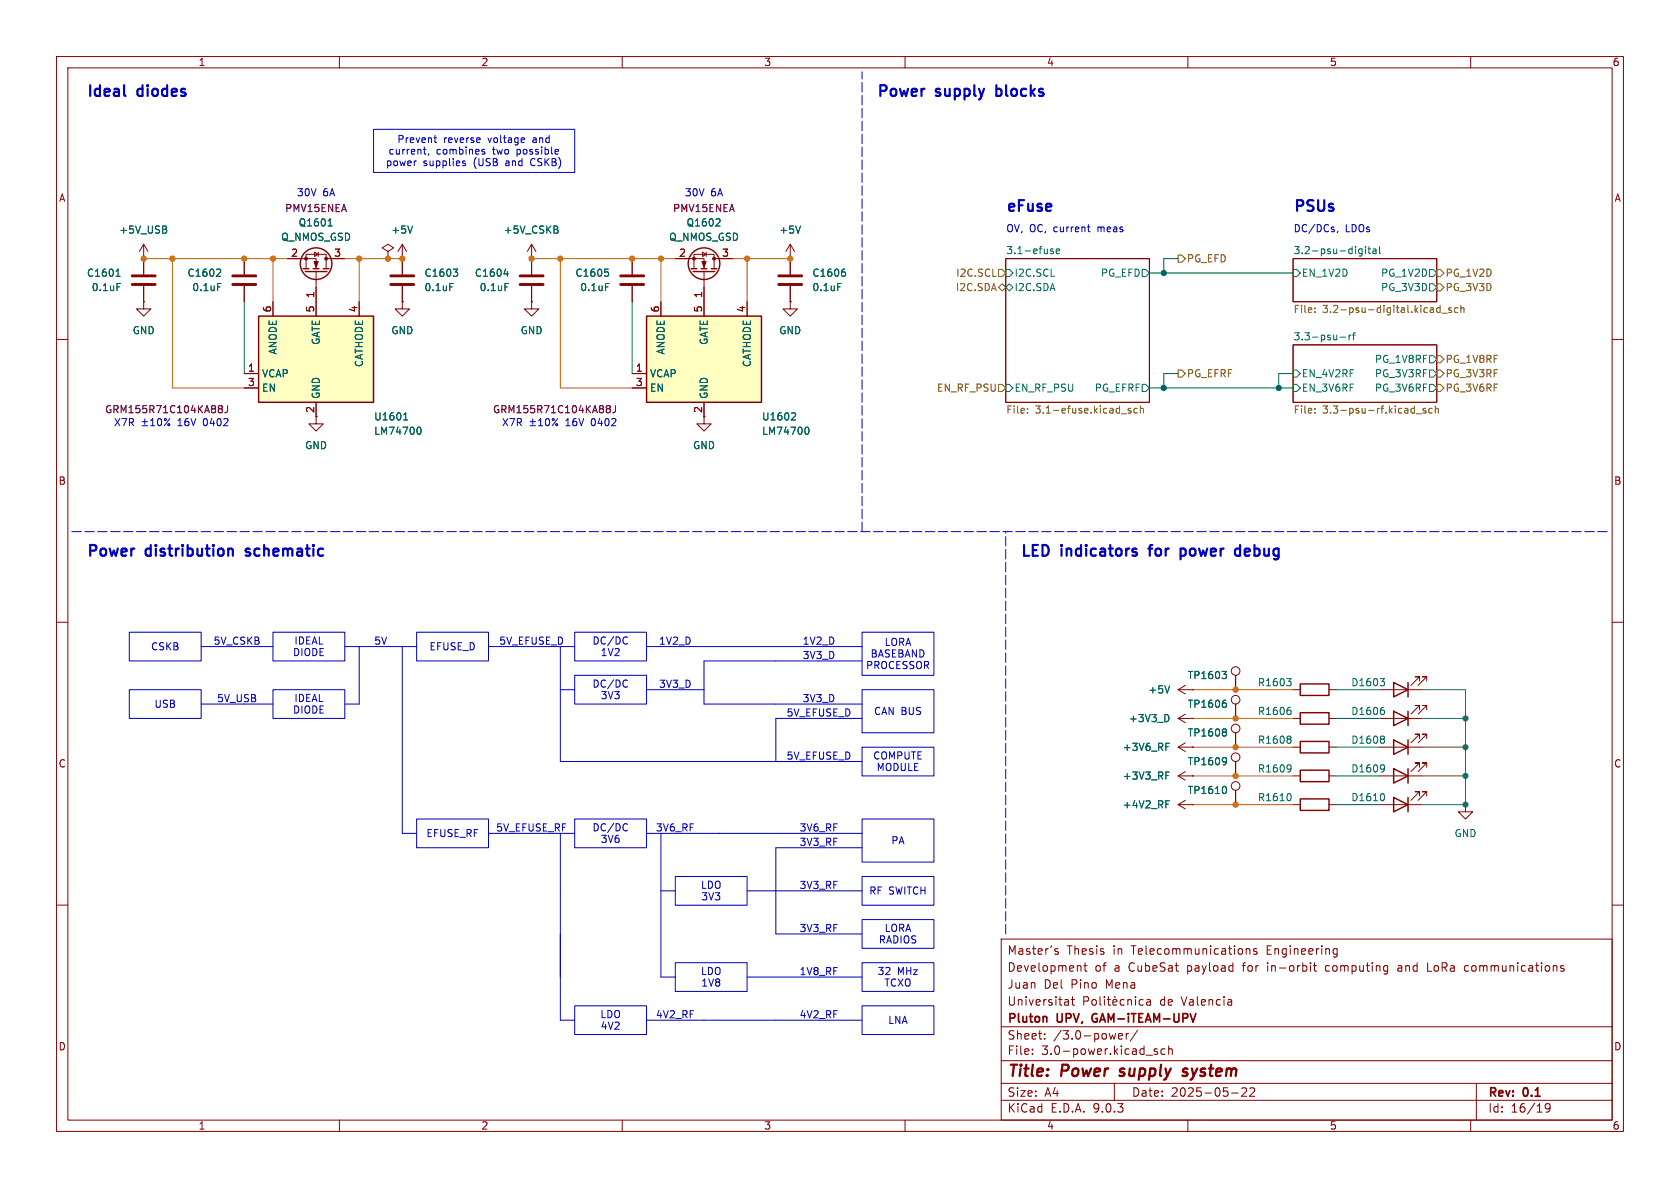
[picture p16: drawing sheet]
<svg xmlns="http://www.w3.org/2000/svg" width="297mm" height="210mm" viewBox="0 0 297 210" stroke-linecap="round" stroke-linejoin="round" font-family="sans-serif">
<defs><g id="words">
<g font-size="2.8" fill="#840000">
<text x="178" y="190.9">Title:</text>
<text x="187.7" y="190.9">Power</text>
<text x="198.8" y="190.9">supply</text>
<text x="210.8" y="190.9">system</text>
</g>
<g font-size="2.7" fill="#0000c2">
<text x="15.2" y="18">Ideal</text>
<text x="24.4" y="18">diodes</text>
<text x="154.9" y="18">Power</text>
<text x="165.6" y="18">supply</text>
<text x="177" y="18">blocks</text>
<text x="177.8" y="38.4">eFuse</text>
<text x="228.6" y="38.4">PSUs</text>
<text x="15.2" y="99.3">Power</text>
<text x="25.9" y="99.3">distribution</text>
<text x="44.3" y="99.3">schematic</text>
<text x="180.3" y="99.3">LED</text>
<text x="187.7" y="99.3">indicators</text>
<text x="204.1" y="99.3">for</text>
<text x="210.3" y="99.3">power</text>
<text x="220.8" y="99.3">debug</text>
</g>
<g font-size="2.1" fill="#840000">
<text x="178" y="172">Development</text>
<text x="188.6" y="169">Thesis</text>
<text x="193.5" y="172">of</text>
<text x="196.8" y="169">in</text>
<text x="197" y="172">a</text>
<text x="199.7" y="172">CubeSat</text>
<text x="200.2" y="169">Telecommunications</text>
<text x="210.1" y="172">payload</text>
<text x="220.1" y="172">for</text>
<text x="224.2" y="169">Engineering</text>
<text x="224.6" y="172">in-orbit</text>
<text x="235" y="172">computing</text>
<text x="248" y="172">and</text>
<text x="253.3" y="172">LoRa</text>
<text x="260.1" y="172">communications</text>
<text x="178" y="178">Universitat</text>
<text x="178" y="175">Juan</text>
<text x="184.5" y="175">Del</text>
<text x="189.4" y="175">Pino</text>
<text x="195.6" y="175">Mena</text>
<text x="205.1" y="178">de</text>
<text x="209" y="178">Valencia</text>
<text x="178" y="184">Sheet:</text>
<text x="178" y="181.2">Pluton</text>
<text x="186.2" y="184">/3.0-power/</text>
<text x="187" y="181.2">UPV,</text>
<text x="193.8" y="181.2">GAM-iTEAM-UPV</text>
<text x="178" y="186.7">File:</text>
<text x="184.1" y="186.7">3.0-power.kicad_sch</text>
<text x="178" y="196.9">KiCad</text>
<text x="178" y="194.1">Size:</text>
<text x="184.7" y="194.1">A4</text>
<text x="185.7" y="196.9">E.D.A.</text>
<text x="193.3" y="196.9">9.0.3</text>
<text x="200" y="194.1">Date:</text>
<text x="207" y="194.1">2025-05-22</text>
<text x="263" y="194.3">Rev:</text>
<text x="263" y="196.9">Id:</text>
<text x="267.1" y="196.9">16/19</text>
<text x="269.4" y="194.3">0.1</text>
</g>
<g font-size="1.8" fill="#840000">
<text x="35" y="11.9">1</text>
<text x="85" y="11.9">2</text>
<text x="135" y="11.9">3</text>
<text x="185" y="11.9">4</text>
<text x="235" y="11.9">5</text>
<text x="285" y="11.9">6</text>
<text x="10.3" y="35.9">A</text>
<text x="285.3" y="35.9">A</text>
<text x="10.3" y="85.9">B</text>
<text x="285.3" y="85.9">B</text>
<text x="10.3" y="135.9">C</text>
<text x="285.3" y="135.9">C</text>
<text x="10.3" y="185.9">D</text>
<text x="285.3" y="185.9">D</text>
<text x="35" y="199.9">1</text>
<text x="85" y="199.9">2</text>
<text x="135" y="199.9">3</text>
<text x="185" y="199.9">4</text>
<text x="235" y="199.9">5</text>
<text x="285" y="199.9">6</text>
</g>
<g font-size="1.8" fill="#0000c2">
<text x="68.1" y="29.6">power</text>
<text x="68.6" y="27.5">current,</text>
<text x="70.1" y="25.5">Prevent</text>
<text x="74.8" y="29.6">supplies</text>
<text x="77.1" y="27.5">combines</text>
<text x="78.4" y="25.5">reverse</text>
<text x="83.8" y="29.6">(USB</text>
<text x="86.4" y="25.5">voltage</text>
<text x="87.2" y="27.5">two</text>
<text x="89.6" y="29.6">and</text>
<text x="91.6" y="27.5">possible</text>
<text x="94.3" y="29.6">CSKB)</text>
<text x="94.5" y="25.5">and</text>
<text x="52.4" y="34.9">30V</text>
<text x="57.1" y="34.9">6A</text>
<text x="121" y="34.9">30V</text>
<text x="125.7" y="34.9">6A</text>
<text x="177.8" y="41.3">OV, OC, current</text>
<text x="194.3" y="41.3">meas</text>
<text x="228.6" y="41.3">DC/DCs,</text>
<text x="237.8" y="41.3">LDOs</text>
<text x="20.1" y="75.5">X7R</text>
<text x="31.5" y="75.5">16V</text>
<text x="36.2" y="75.5">0402</text>
<text x="88.6" y="75.5">X7R</text>
<text x="100.1" y="75.5">16V</text>
<text x="104.8" y="75.5">0402</text>
<text x="26.6" y="115.2">CSKB</text>
<text x="37.7" y="114.1">5V_CSKB</text>
<text x="51.7" y="116.2">DIODE</text>
<text x="51.9" y="114.1">IDEAL</text>
<text x="66.1" y="114.1">5V</text>
<text x="75.8" y="115.2">EFUSE_D</text>
<text x="88.2" y="114.1">5V_EFUSE_D</text>
<text x="104.6" y="114.1">DC/DC</text>
<text x="106.1" y="116.2">1V2</text>
<text x="116.4" y="114.1">1V2_D</text>
<text x="141.8" y="116.6">3V3_D</text>
<text x="141.8" y="114.1">1V2_D</text>
<text x="153" y="118.5">PROCESSOR</text>
<text x="153.8" y="116.4">BASEBAND</text>
<text x="156.3" y="114.4">LORA</text>
<text x="27.2" y="125.3">USB</text>
<text x="38.3" y="124.2">5V_USB</text>
<text x="51.9" y="124.3">IDEAL</text>
<text x="104.6" y="121.8">DC/DC</text>
<text x="106.1" y="123.8">3V3</text>
<text x="116.4" y="121.7">3V3_D</text>
<text x="141.8" y="124.2">3V3_D</text>
<text x="51.7" y="126.3">DIODE</text>
<text x="139" y="126.8">5V_EFUSE_D</text>
<text x="154.4" y="126.6">CAN BUS</text>
<text x="139" y="134.4">5V_EFUSE_D</text>
<text x="154.3" y="134.5">COMPUTE</text>
<text x="154.9" y="136.5">MODULE</text>
<text x="75.3" y="148.2">EFUSE_RF</text>
<text x="87.6" y="147.1">5V_EFUSE_RF</text>
<text x="104.6" y="147.2">DC/DC</text>
<text x="106.1" y="149.2">3V6</text>
<text x="115.9" y="147.1">3V6_RF</text>
<text x="141.3" y="149.6">3V3_RF</text>
<text x="141.3" y="147.1">3V6_RF</text>
<text x="157.5" y="149.5">PA</text>
<text x="123.8" y="157.3">LDO</text>
<text x="123.9" y="159.4">3V3</text>
<text x="141.3" y="157.2">3V3_RF</text>
<text x="153.6" y="158.3">RF SWITCH</text>
<text x="141.3" y="164.9">3V3_RF</text>
<text x="155.3" y="167">RADIOS</text>
<text x="156.3" y="164.9">LORA</text>
<text x="123.8" y="172.6">LDO</text>
<text x="141.3" y="172.5">1V8_RF</text>
<text x="155.1" y="172.6">32</text>
<text x="158.6" y="172.6">MHz</text>
<text x="123.9" y="174.6">1V8</text>
<text x="156.3" y="174.6">TCXO</text>
<text x="106" y="180.2">LDO</text>
<text x="106.1" y="182.2">4V2</text>
<text x="115.9" y="180.1">4V2_RF</text>
<text x="141.3" y="180.1">4V2_RF</text>
<text x="156.9" y="181.2">LNA</text>
</g>
<g font-size="1.8" fill="#006464">
<text x="21" y="41.5">+5V_USB</text>
<text x="52.7" y="40.2">Q1601</text>
<text x="69.1" y="41.5">+5V</text>
<text x="88.9" y="41.5">+5V_CSKB</text>
<text x="121.3" y="40.2">Q1602</text>
<text x="137.7" y="41.5">+5V</text>
<text x="49.6" y="42.8">Q_NMOS_GSD</text>
<text x="118.2" y="42.8">Q_NMOS_GSD</text>
<text x="177.8" y="45">3.1-efuse</text>
<text x="228.6" y="45">3.2-psu-digital</text>
<text x="15.3" y="49.1">C1601</text>
<text x="16.1" y="51.7">0.1uF</text>
<text x="33" y="49.1">C1602</text>
<text x="33.9" y="51.7">0.1uF</text>
<text x="74.9" y="49.1">C1603</text>
<text x="74.9" y="51.7">0.1uF</text>
<text x="83.8" y="49.1">C1604</text>
<text x="84.7" y="51.7">0.1uF</text>
<text x="101.6" y="49.1">C1605</text>
<text x="102.5" y="51.7">0.1uF</text>
<text x="143.5" y="49.1">C1606</text>
<text x="143.5" y="51.7">0.1uF</text>
<text x="179.3" y="51.7">I2C.SDA</text>
<text x="179.3" y="49.1">I2C.SCL</text>
<text x="194.5" y="49.1">PG_EFD</text>
<text x="230.1" y="49.1">EN_1V2D</text>
<text x="244.1" y="49.1">PG_1V2D</text>
<text x="244.1" y="51.7">PG_3V3D</text>
<text x="23.4" y="59.3">GND</text>
<text x="69.1" y="59.3">GND</text>
<text x="91.9" y="59.3">GND</text>
<text x="137.7" y="59.3">GND</text>
<text x="49.1" y="62.8" transform="rotate(-90 49.1 62.8)">ANODE</text>
<text x="56.7" y="61.1" transform="rotate(-90 56.7 61.1)">GATE</text>
<text x="64.4" y="65" transform="rotate(-90 64.4 65)">CATHODE</text>
<text x="117.7" y="62.8" transform="rotate(-90 117.7 62.8)">ANODE</text>
<text x="125.3" y="61.1" transform="rotate(-90 125.3 61.1)">GATE</text>
<text x="132.9" y="65" transform="rotate(-90 132.9 65)">CATHODE</text>
<text x="228.6" y="60.2">3.3-psu-rf</text>
<text x="243" y="64.4">PG_1V8RF</text>
<text x="46.2" y="66.9">VCAP</text>
<text x="46.2" y="69.4">EN</text>
<text x="56.7" y="70.6" transform="rotate(-90 56.7 70.6)">GND</text>
<text x="114.8" y="66.9">VCAP</text>
<text x="114.8" y="69.4">EN</text>
<text x="125.3" y="70.6" transform="rotate(-90 125.3 70.6)">GND</text>
<text x="179.3" y="69.4">EN_RF_PSU</text>
<text x="193.4" y="69.4">PG_EFRF</text>
<text x="230.1" y="69.4">EN_3V6RF</text>
<text x="230.1" y="66.9">EN_4V2RF</text>
<text x="243" y="66.9">PG_3V3RF</text>
<text x="243" y="69.4">PG_3V6RF</text>
<text x="66" y="74.5">U1601</text>
<text x="66" y="77.1">LM74700</text>
<text x="134.6" y="74.5">U1602</text>
<text x="134.6" y="77.1">LM74700</text>
<text x="53.8" y="79.6">GND</text>
<text x="122.4" y="79.6">GND</text>
<text x="202.9" y="122.8">+5V</text>
<text x="209.9" y="120.2">TP1603</text>
<text x="209.9" y="125.3">TP1606</text>
<text x="222.3" y="121.5">R1603</text>
<text x="238.8" y="121.5">D1603</text>
<text x="199.5" y="127.9">+3V3_D</text>
<text x="209.9" y="130.4">TP1608</text>
<text x="222.3" y="126.6">R1606</text>
<text x="222.3" y="131.7">R1608</text>
<text x="238.8" y="126.6">D1606</text>
<text x="238.8" y="131.7">D1608</text>
<text x="198.4" y="132.9">+3V6_RF</text>
<text x="209.9" y="135.5">TP1609</text>
<text x="222.3" y="136.8">R1609</text>
<text x="238.8" y="136.8">D1609</text>
<text x="198.4" y="138">+3V3_RF</text>
<text x="198.4" y="143.1">+4V2_RF</text>
<text x="209.9" y="140.6">TP1610</text>
<text x="222.3" y="141.8">R1610</text>
<text x="238.8" y="141.8">D1610</text>
<text x="257" y="148.2">GND</text>
</g>
<g font-size="1.8" fill="#840084">
<text x="50.3" y="37.7">PMV15ENEA</text>
<text x="118.9" y="37.7">PMV15ENEA</text>
<text x="18.5" y="73.3">GRM155R71C104KA88J</text>
<text x="87.1" y="73.3">GRM155R71C104KA88J</text>
</g>
<g font-size="1.8" fill="#a90000">
<text x="51.4" y="45.5">2</text>
<text x="59" y="45.5">3</text>
<text x="119.9" y="45.5">2</text>
<text x="127.6" y="45.5">3</text>
<text x="55.6" y="52.8" transform="rotate(-90 55.6 52.8)">1</text>
<text x="124.2" y="52.8" transform="rotate(-90 124.2 52.8)">1</text>
<text x="48" y="55.3" transform="rotate(-90 48 55.3)">6</text>
<text x="55.6" y="55.3" transform="rotate(-90 55.6 55.3)">5</text>
<text x="63.2" y="55.3" transform="rotate(-90 63.2 55.3)">4</text>
<text x="116.6" y="55.3" transform="rotate(-90 116.6 55.3)">6</text>
<text x="124.2" y="55.3" transform="rotate(-90 124.2 55.3)">5</text>
<text x="131.8" y="55.3" transform="rotate(-90 131.8 55.3)">4</text>
<text x="43.7" y="65.8">1</text>
<text x="112.3" y="65.8">1</text>
<text x="43.7" y="68.3">3</text>
<text x="112.3" y="68.3">3</text>
<text x="55.6" y="73.1" transform="rotate(-90 55.6 73.1)">2</text>
<text x="124.2" y="73.1" transform="rotate(-90 124.2 73.1)">2</text>
</g>
<g font-size="1.8" fill="#725600">
<text x="209.7" y="46.6">PG_EFD</text>
<text x="168.9" y="51.7">I2C.SDA</text>
<text x="168.9" y="49.1">I2C.SCL</text>
<text x="255.5" y="51.7">PG_3V3D</text>
<text x="255.5" y="49.1">PG_1V2D</text>
<text x="228.6" y="55.7">File:</text>
<text x="233.8" y="55.7">3.2-psu-digital.kicad_sch</text>
<text x="255.5" y="64.4">PG_1V8RF</text>
<text x="165.6" y="69.4">EN_RF_PSU</text>
<text x="209.7" y="66.9">PG_EFRF</text>
<text x="255.5" y="69.4">PG_3V6RF</text>
<text x="255.5" y="66.9">PG_3V3RF</text>
<text x="177.8" y="73.4">File:</text>
<text x="183" y="73.4">3.1-efuse.kicad_sch</text>
<text x="228.6" y="73.4">File:</text>
<text x="233.8" y="73.4">3.3-psu-rf.kicad_sch</text>
</g>
</g></defs>
<g fill="none" stroke="#840000" stroke-width=".18">
<path d="M10 10h277v190h-277zM12 12h273v186h-273zM60 10v2M110 10v2M160 10v2M210 10v2M260 10v2M25.4 53.3v1.3h-1.3l1.3 1.3 1.3-1.3h-1.3M25.4 53.3h.1M25.4 45.7v2.8M25.4 50.5v2.8M43.2 45.7v2.8"/>
<path d="M43.2 50.5v2.8M50.8 45.7h5.1v1.8M54.1 47.5v-2.5h3.6v2.5M55.6 44.6l.7 .4-.7 .3zM55.9 48v5.3M56.3 44.6v.7M57.7 45.7h3.3M177.8 45.7h25.4v25.4h-25.4zM228.6 45.7h25.4v7.6h-25.4zM10 60h2M228.6 61h25.4v10.1h-25.4zM285 60h2"/>
<path d="M10 110h2M218.4 119.4v2.5M285 110h2M208.3 121.9l1.2 .8M208.3 121.9h2.5M209.5 121.2l-1.2 .7M210.8 121.9h.1M10 160h2M177 166h108v32h-108zM178.5 168.7v-1.5l.5 1.1 .5-1.1v1.5M180.2 167.8h.5l.1 .9M180.8 168.1h-.5a.29 .29 0 0 0-.2 .3 .29 .29 0 0 0 .2 .3l.5-.1"/>
<path d="M182 167.8l-.3-.1-.2 .2v.2l.5 .2v.3h-.5M182.5 167.7h.6M182.7 167.2v1.3l.4 .2M183.5 168.2l.7-.1v-.3l-.5-.1-.2 .2 .1 .7h.6M184.9 167.7v1M185.3 167.7l-.3 .1-.1 .2M185.9 167.2l-.2 .3M187 167.8l-.3-.1-.2 .2v.2l.5 .2v.3h-.5M188.4 176.7h.3l.2 .2v.8M188.9 177.6l-.5 .1M188.9 177.1h-.5M189.4 176.7h.6"/>
<path d="M189.6 176.2v1.3l.4 .2M190.9 170.7l.2 .2v.8M191.6 170.7h.6M191.6 177l.7-.1 .2-.2-.1-.4-.2-.1h-.6v1.5M191.8 170.2v1.3l.4 .2M193.1 176.8l.2-.1 .4 .1 .1 .6-.1 .2-.4 .1-.2-.1zM194.5 176.2v1.3l.2 .2M195.2 176.2v.1M195.2 176.7v1M195.7 176.7h.6M196 176.2v1.3l.3 .2M196.7 177.2l.8-.1-.1-.3-.4-.1-.3 .2 .1 .7h.6"/>
<path d="M197 176.1l.2 .2M198.7 176.8l-.4-.1-.3 .3v.4l.2 .2h.5M199.4 176.8l.2-.1 .4 .1v.9M199.4 176.7v1M200.7 176.2v.1M200.7 176.7v1M202.1 176.8l-.4-.1-.3 .3v.4l.1 .2h.6M202.7 176.8h.6l.1 .9M203.4 177.1h-.5a.29 .29 0 0 0-.2 .3 .29 .29 0 0 0 .2 .3l.5-.1M217.7 176.8v.9M217.7 177.6l-.1 .1M217.7 177.1h-.1"/>
<path d="M220.3 167.8l.2-.1 .4 .1 .1 .9M220.3 167.7v1M222.2 167.8l-.4-.1-.2 .2 .1 .2 .5 .2v.3h-.6M231.7 170.2v.1M231.7 170.7v1M232.2 170.7h.5M232.4 170.2v1.3l.3 .2M234.4 170.8v.8M236 167.7l.4 .1M236.4 168.6l-.4 .1M236.4 167.7v1.2l-.2 .2-.3 .1M245.2 170.7l.1 .1"/>
<path d="M245.3 170.7l-.1 1.4M245.3 171.6l-.1 .1M247.6 170.7l-.4 .1M247.7 171.1h-.4a.29 .29 0 0 0-.2 .3 .29 .29 0 0 0 .2 .3h.4M252.4 170.2v1.5h.7M259 171.6l.5 .1M259.5 170.7l-.5 .1M276.5 170.8l-.4-.1-.2 .2 .1 .2 .5 .2v.3h-.6M285 160h2M60 198v2M110 198v2M160 198v2"/>
<path d="M177 194.5h108M177 191.5h108M177 187.5h108M177 181.5h108M182.5 186.3v.1M182.5 185.5v.1M184.7 183.6v.1M184.7 182.8v.1M197 191.5v3M197.7 183.2l.8-.1-.1-.3-.4-.1-.3 .2 .1 .7h.6M199.1 182.7v1M199.5 182.7l-.3 .1-.1 .2"/>
<path d="M201.1 182.1l-1.3 2M204.6 185.5l-.4-.1-.2 .2 .1 .2 .5 .2v.3h-.6M206 185.5l-.5-.1-.3 .3v.4l.2 .2h.6M206.6 185.5l.2-.1 .4 .1v.9M206.6 184.9v1.5M210 198v2M217.7 193.2h1.2M220.3 192.4v.5l-.8 .9h.9M221.2 192.3l.5 .1 .1 .3-.9 1.1h.9M260 198v2M261 191.5v6.5M274 195.7l-.3 .3h-.2l-.3-.3 .1-.5 .4-.1 .3 .1a.99 .99 0 0 1-.4 1.4h-.3"/>
<circle cx="218.4" cy="118.6" r=".76"/>
</g>
<path d="M197.9 190.1l.2 .1M198.1 189l-.1 .3 .1 .1M209.9 189a.49 .49 0 0 0-.8 .3l.1 .1 .6 .2 .1 .3-.3 .3-.6-.1" fill="none" stroke="#840000" stroke-width=".4"/>
<path d="M193.2 179.4l-.1 .4 .1 .7" fill="none" stroke="#840000" stroke-width=".3"/>
<g fill="none" stroke="#006464" stroke-width=".18">
<path d="M58 39.9h.7M58.2 38.9l.2-.2v1.2M20.5 48.8h.7M20.6 47.9l.3-.3v1.2M20.7 50.1h.6M38.5 50.1h.6M38.8 47.6l.2 .2v.3l-.8 .7h.8M177.8 50.8l.6-.6 .7 .6-.7 .6zM177.8 47.6h.6l.7 .7-.7 .6h-.6zM185.7 44.2l.5 .4-.1 .2h-.4M186.2 44.1l-.3-.1-.2 .2M186.7 44.4l.6-.1v-.2l-.4-.1-.2 .2 .1 .6h.5"/>
<path d="M201.9 47.6h.7l.6 .7-.6 .6h-.7zM228.6 47.6h.6l.7 .7-.7 .6h-.6zM236.9 59.6h1M238.5 59.2v.9M238.9 59.2l-.4 .3M239.1 59.2h.5M239.6 58.8l-.3 .2v1.1M240.2 44.6l.2 .2h.4M240.8 44v1l-.2 .3-.3-.1M240.8 44.1l-.4-.1-.2 .2M241.4 43.6v.1M241.4 44v.8"/>
<path d="M241.8 44h.5M242 43.6v1.1l.3 .1M242.7 44.1h.5l.1 .7M243.3 44.3l-.4 .1-.2 .1 .2 .3h.4M243.9 43.6v1.1l.2 .1M252.7 47.6h.7l.6 .7-.6 .6h-.7zM252.7 50.2h.7l.6 .6-.6 .6h-.7zM177.8 67.9h.6l.7 .7-.7 .6h-.6zM201.9 67.9h.7l.6 .7-.6 .6h-.7zM228.6 67.9h.6l.7 .7-.7 .6h-.6zM228.6 65.4h.6l.7 .6-.7 .7h-.6zM252.7 65.4h.7l.6 .6-.6 .7h-.7z"/>
<path d="M252.7 67.9h.7l.6 .7-.6 .6h-.7zM252.7 62.9h.7l.6 .6-.6 .6h-.7zM216 118.7h.8l-.4 .5M216.6 119.2l.2 .2v.3l-.2 .3M206.8 121.2l-.4 1.3"/>
</g>
<g fill="none" stroke="#725600" stroke-width=".18">
<path d="M232.4 55.1v.1M232.4 54.5v.1M254.6 54v1.2M254.6 54.5l-.4-.1-.2 .2 .1 .6h.5M254.9 55.4h1M256.6 54.5l-.3-.1-.2 .2 .1 .2 .4 .1v.3h-.5M257.7 54.5l-.3-.1-.3 .2 .1 .6h.5M258.3 54.5l.2-.1 .3 .1v.7M258.3 54v1.2M181.6 72.9v.1M181.6 72.2v.2M199.9 72.2h-.3l-.2 .2 .1 .1 .4 .2v.3h-.5"/>
<path d="M201.1 72.2h-.4l-.2 .2 .1 .6h.5M201.6 72.3l.2-.1h.3l.1 .8M201.6 71.8v1.2M232.4 72.2v.2M232.4 72.9v.1M250.4 73.1h.9M252 72.2h-.3l-.1 .2v.1l.4 .2v.3h-.4M253.2 72.2h-.4l-.2 .2 .1 .6h.5M253.7 72.3l.2-.1h.3l.1 .8M253.7 71.8v1.2"/>
</g>
<g fill="none" stroke="#840000" stroke-width=".25">
<path d="M53.6 47.5h1M54 48h3.8M55.4 47.5h1M57.1 47.5h1.1"/>
<circle cx="55.9" cy="46.6" r="2.79"/>
</g>
<g fill="#840000" stroke="#840000" stroke-width=".18">
<path d="M55.5 46.2h.8l-.4 1z"/>
<circle cx="57.7" cy="45.7" r=".25"/>
<circle cx="54.1" cy="45.7" r=".25"/>
</g>
<path d="M23.4 50.3h4M23.4 48.8h4M41.1 50.3h4.1M41.1 48.8h4.1" fill="none" stroke="#840000" stroke-width=".51"/>
<path d="M38.7 72.2h.1M38.7 71.8l.4-.1 .2 .1v.2l-.2 .2M38.8 72.2h.3M38.8 72.2l-.1 .1M39.1 72.2l.2 .3v.3l-.2 .2-.4-.1M40.2 71.7v.9a.41 .41 0 0 1-.5 .4" fill="none" stroke="#840084" stroke-width=".18"/>
<path d="M45.7 55.9h20.3v15.2h-20.3z" fill="#ffffc2"/>
<g fill="none" stroke="#840000" stroke-width=".25">
<path d="M45.7 55.9h20.3v15.2h-20.3zM122.2 47.5h1M122.6 48h3.8M124 47.5h1M125.7 47.5h1M229.9 120.9h5v2h-5zM229.9 126h5v2h-5zM229.9 131.1h5v2h-5zM229.9 136.1h5v2.1h-5zM246.4 120.7l2.5 1.2-2.5 1.3zM246.4 125.7l2.5 1.3-2.5 1.3zM246.4 130.8l2.5 1.3-2.5 1.3z"/>
<path d="M246.4 135.9l2.5 1.3-2.5 1.2zM248.9 120.7v2.5M248.9 125.7v2.6M248.9 130.8v2.6M248.9 135.9v2.5"/>
<circle cx="124.5" cy="46.6" r="2.79"/>
</g>
<g fill="none" stroke="#840000" stroke-width=".18">
<path d="M25.4 45.7h.1M25.4 43.2l-.8 1.3M25.4 43.2l.8 1.3M25.4 43.2v2.5M48.3 53.3v2.6M55.9 53.3v2.6M63.5 53.3v2.6M68.6 44.5l1-.7-1-.6-1 .6 1 .7v1.2M68.6 45.7h.1M71.1 45.7h.1M71.1 53.3v1.3h-1.3l1.3 1.3 1.3-1.3h-1.3M71.1 53.3h.1"/>
<path d="M71.1 43.2l-.7 1.3M71.1 43.2l.8 1.3M71.1 43.2v5.3M71.1 50.5v2.8M94 53.3v1.3h-1.3l1.3 1.3 1.2-1.3h-1.2M94 53.3h.1M94 45.7h.1M94 43.2v5.3M94 50.5v2.8M94 43.2l-.8 1.3M94 43.2l.7 1.3M111.8 45.7v2.8"/>
<path d="M111.8 50.5v2.8M119.4 45.7h5.1v1.8M122.7 47.5v-2.5h3.5v2.5M124.2 44.6l.6 .4-.6 .3zM124.5 48v5.3M124.8 44.6v.7M126.2 45.7h3.3M139.7 45.7h.1M139.7 53.3v1.3h-1.3l1.3 1.3 1.3-1.3h-1.3M139.7 53.3h.1M139.7 43.2v5.3M139.7 50.5v2.8"/>
<path d="M139.7 43.2l-.8 1.3M139.7 43.2l.8 1.3M43.2 66h2.5M43.2 68.6h2.5M55.9 71.1v3.8h1.2l-1.2 1.3-1.3-1.3h1.3M124.5 73.7v1.2h1.2l-1.2 1.3-1.3-1.3h1.3M208.3 137.2h2.5M208.3 137.2l1.2 .7M209.5 136.4l-1.2 .8M210.8 137.2h.1M228.6 121.9h1.3M228.6 127h1.3"/>
<path d="M228.6 132.1h1.3M228.6 137.2h1.3M234.9 121.9h1.3M234.9 127h1.3M234.9 132.1h1.3M234.9 137.2h1.3M243.8 121.9h7.7M243.8 127h7.7M243.8 132.1h7.7M243.8 137.2h7.7M251 120.4v-.8h-.8h.8l-1.6 1.6M251 125.5v-.8h-.8h.8l-1.6 1.5"/>
<path d="M251 130.6v-.8h-.8h.8l-1.6 1.5M251 135.6v-.7h-.8h.8l-1.6 1.5M252.2 120.4v-.8h-.7h.7l-1.5 1.6M252.2 125.5v-.8h-.7h.7l-1.5 1.5M252.2 130.6v-.8h-.7h.7l-1.5 1.5M252.2 135.6v-.7h-.7h.7l-1.5 1.5"/>
</g>
<g fill="none" stroke="#006464" stroke-width=".18">
<path d="M72.9 39.9l-.4 1.3M127.1 38.7l.2 .2-.1 .3-.7 .7h.8M141.5 39.9l-.4 1.3M29.2 40.6l.3 .2-.1 .3-.2 .1M29.3 40l.1 .2-.1 .3M79.5 50.1h.6M80.1 47.6h.8l-.4 .5M80.7 48.1l.2 .2v.3l-.2 .2M89.1 48.4h.8M89.3 50.1h.6M89.7 48v.8M98.4 40.6l.3 .2-.1 .3-.2 .1"/>
<path d="M98.5 40l.1 .2-.1 .3M106.9 47.6h.6M107.1 50.1h.6M107.4 48.1l.2 .2v.3l-.2 .2M148.1 50.1h.6M149.1 47.6h.3M149.2 48.1l.3 .2v.3l-.3 .2M71.4 74.2h.7M71.5 73.3l.2-.3v1.2M73.9 75.6l.1-.1a.68 .68 0 0 1 .5 .6 .68 .68 0 0 1-.5 .7l-.1-.1M227.5 120h.7l-.4 .4M244 120h.8l-.5 .4"/>
<path d="M206.1 137.1h.4M206.1 136.5h.6M227.9 125h.2M228 120.4l.2 .3v.3l-.2 .2M228 125.5l.2 .3v.3l-.2 .2M228 130.1l.2 .3-.2 .3 .2 .2v.2l-.2 .3M228 135.2l.2 .1a1.03 1.03 0 0 1-.2 1.1M228.2 135.7l-.2 .3M244.4 125h.2M244.5 120.4l.3 .3v.3l-.3 .2M244.5 125.5l.3 .3v.3l-.3 .2M244.5 130.1l.3 .3-.3 .3 .3 .2v.2l-.3 .3"/>
<path d="M244.5 135.2l.2 .1a1.03 1.03 0 0 1-.2 1.1M244.8 135.7l-.3 .3"/>
</g>
<path d="M69.1 50.3h4.1M69.1 48.8h4.1M91.9 50.3h4.1M91.9 48.8h4.1M109.7 50.3h4.1M109.7 48.8h4.1M137.7 50.3h4M137.7 48.8h4" fill="none" stroke="#840000" stroke-width=".51"/>
<path d="M107.3 72.2h.1M107.3 71.8l.4-.1 .1 .1 .1 .2-.2 .2M107.4 72.2h.3M107.4 72.2l-.1 .1M107.7 72.2l.2 .3-.1 .3-.1 .2-.4-.1M108.8 71.7v.9a.41 .41 0 0 1-.5 .4" fill="none" stroke="#840084" stroke-width=".18"/>
<g fill="#840000" stroke="#840000" stroke-width=".18">
<path d="M124.1 46.2h.7l-.3 1z"/>
<circle cx="126.2" cy="45.7" r=".25"/>
<circle cx="122.7" cy="45.7" r=".25"/>
</g>
<path d="M114.3 55.9h20.3v15.2h-20.3z" fill="#ffffc2"/>
<path d="M114.3 55.9h20.3v15.2h-20.3zM229.9 141.2h5v2.1h-5zM246.4 141l2.5 1.2-2.5 1.3zM248.9 141v2.5" fill="none" stroke="#840000" stroke-width=".25"/>
<g fill="none" stroke="#840000" stroke-width=".18">
<path d="M25.4 45.7h.1M25.4 53.3h.1M25.4 45.7v2.8M25.4 50.5v2.8M43.2 45.7v2.8M43.2 50.5v2.8M48.3 53.3v2.6M50.8 45.7h2.5M55.9 50.8v5.1M58.4 45.7h2.6M63.5 53.3v2.6M68.6 45.7h.1"/>
<path d="M71.1 45.7h.1M71.1 53.3h.1M71.1 45.7v2.8M71.1 50.5v2.8M94 53.3h.1M94 45.7h.1M94 45.7v2.8M94 50.5v2.8M111.8 45.7v2.8M111.8 50.5v2.8M116.8 53.3v2.6M119.4 45.7h2.5"/>
<path d="M124.5 50.8v5.1M127 45.7h2.5M132.1 53.3v2.6M139.7 45.7h.1M139.7 53.3h.1M139.7 45.7v2.8M139.7 50.5v2.8M43.2 66h2.5M43.2 68.6h2.5M55.9 71.1v2.6M111.8 66h2.5M111.8 68.6h2.5"/>
<path d="M124.5 71.1v2.6M218.4 119.4v2.5M208.3 127l1.2 .8M208.3 127h2.5M208.3 132.1l1.2 .7M208.3 132.1h2.5M209.5 126.2l-1.2 .8M209.5 131.3l-1.2 .8M210.8 127h.1M210.8 132.1h.1M210.8 121.9h.1M210.8 137.2h.1"/>
<path d="M218.4 124.5v2.5M218.4 129.5v2.6M218.4 134.6v2.6M218.4 139.7v2.5M208.3 142.2l1.2 .8M208.3 142.2h2.5M209.5 141.5l-1.2 .7M210.8 142.2h.1M228.6 142.2h1.3M234.9 142.2h1.3M243.8 142.2h7.7M251 140.7v-.7h-.8h.8l-1.6 1.5"/>
<path d="M252.2 140.7v-.7h-.7h.7l-1.5 1.5M259.1 142.2v1.3h1.2l-1.2 1.3-1.3-1.3h1.3M259.1 142.2h.1"/>
<circle cx="218.4" cy="133.9" r=".76"/>
<circle cx="218.4" cy="123.7" r=".76"/>
<circle cx="218.4" cy="128.8" r=".76"/>
<circle cx="218.4" cy="138.9" r=".76"/>
</g>
<g fill="none" stroke="#006464" stroke-width=".18">
<path d="M58 39.9h.7M58.2 38.9l.2-.2v1.2M72.9 39.9l-.4 1.3M127.1 38.7l.2 .2-.1 .3-.7 .7h.8M141.5 39.9l-.4 1.3M20.5 48.8h.7M20.6 47.9l.3-.3v1.2M20.7 50.1h.6M29.2 40.6l.3 .2-.1 .3-.2 .1M29.3 40l.1 .2-.1 .3M38.5 50.1h.6M38.8 47.6l.2 .2v.3l-.8 .7h.8"/>
<path d="M79.5 50.1h.6M80.1 47.6h.8l-.4 .5M80.7 48.1l.2 .2v.3l-.2 .2M89.1 48.4h.8M89.3 50.1h.6M89.7 48v.8M98.4 40.6l.3 .2-.1 .3-.2 .1M98.5 40l.1 .2-.1 .3M106.9 47.6h.6M107.1 50.1h.6M107.4 48.1l.2 .2v.3l-.2 .2M148.1 50.1h.6"/>
<path d="M149.1 47.6h.3M149.2 48.1l.3 .2v.3l-.3 .2M71.4 74.2h.7M71.5 73.3l.2-.3v1.2M73.9 75.6l.1-.1a.68 .68 0 0 1 .5 .6 .68 .68 0 0 1-.5 .7l-.1-.1M140.1 73h.4l.2 .3-.8 .9h.8M142.5 75.6l.1-.1a.68 .68 0 0 1 .4 .6 .68 .68 0 0 1-.4 .7l-.1-.1M216 118.7h.8l-.4 .5M216.6 119.2l.2 .2v.3l-.2 .3M206.1 132h.4M206.1 131.4h.6M206.1 137.1h.4"/>
<path d="M206.1 136.5h.6M206.4 126.4l.3 .5-.3 .6M206.8 121.2l-.4 1.3M216.5 123.8h.2M216.5 139a.79 .79 0 0 1 0 1.3M216.6 124.3l.2 .2v.3l-.2 .2M216.6 128.8l.2 .3-.2 .3 .2 .2v.3l-.2 .2M216.6 133.9l.2 .2a1.03 1.03 0 0 1-.2 1M216.8 134.5l-.2 .2M206.1 142.2h.4M206.1 141.5h.6M227.9 140.3a.79 .79 0 0 1 0 1.2"/>
<path d="M244.5 140.3a.79 .79 0 0 1 0 1.2"/>
</g>
<path d="M176.5 50.8l.7-.6 .6 .6-.6 .6zM176.5 47.6h.7l.6 .7-.6 .6h-.7zM208.3 45.1h.6l.6 .6-.6 .7h-.6zM254 50.2h.6l.7 .6-.7 .6h-.6zM254 47.6h.6l.7 .7-.7 .6h-.6zM176.5 67.9h.7l.6 .7-.6 .6h-.7zM208.3 65.4h.6l.6 .6-.6 .7h-.6zM254 67.9h.6l.7 .7-.7 .6h-.6zM254 62.9h.6l.7 .6-.7 .6h-.6zM254 65.4h.6l.7 .6-.7 .7h-.6z" fill="none" stroke="#725600" stroke-width=".18"/>
<g fill="none" stroke="#0000c2" stroke-width=".18">
<path d="M66 22.9h35.6v7.6h-35.6zM73.5 28.4h.1M74.8 26.4h.5M75 27.1l.3 .1M75.8 27.2l-.1 .2M76.7 24.4h.5M76.9 23.9v1.1l.3 .2M81.8 28.5h.4M81.8 28.8l.4 .1 .1 .2-.2 .2-.3-.1M84.8 24.4l.1 .3-.6 .1M85.2 26.5h.5M85.2 26.8l.5 .1v.2l-.2 .1h-.3"/>
<path d="M92.6 24.4l.1 .3-.6 .1M92.7 25.1l-.1 .1M98.5 26.4l.2 .3-.6 .1M98.7 27.2h-.2M192.2 40.1h.5M192.4 40.8l.3 .2M236.5 40.9l-.1 .3M25.1 74.5h1M25.1 75.3h1M25.6 74.1v.9M26.6 75.3h.8M26.6 74.4l.4-.4v1.3"/>
<path d="M28 74.1l.1-.1a.68 .68 0 0 1 .5 .6 .68 .68 0 0 1-.5 .7 .84 .84 0 0 1-.1-1.2zM30 74l-1 1.3M93.7 74.5h1M93.7 75.3h1M94.2 74.1v.9M95.2 75.3h.7M95.2 74.4l.4-.4v1.3M96.5 74.1l.2-.1a.68 .68 0 0 1 .5 .6 .68 .68 0 0 1-.5 .7l-.2-.2-.1-.3zM98.6 74l-1 1.3M22.9 111.8h12.7v5h-12.7zM35.6 114.3h12.7M48.3 111.8h12.7v5h-12.7z"/>
<path d="M61 114.3h12.7M63.5 114.3v10.2h-2.5M71.1 114.3v33h2.6M73.7 111.8h12.7v5h-12.7zM86.4 114.3h15.2M99.1 114.3v20.3h53.3M101.6 111.8h12.7v5h-12.7zM101.6 119.4h12.7v5.1h-12.7zM110.7 112.6l.2 .1M110.9 113.7l-.2 .2M114.3 114.3h38.1M152.4 111.8h12.7v7.6h-12.7z"/>
<path d="M152.4 116.8h-27.9v7.7h27.9M22.9 121.9h12.7v5.1h-12.7zM35.6 124.5h12.7M48.3 121.9h12.7v5.1h-12.7zM99.1 121.9h2.5M110.7 120.2l.2 .1M110.9 121.4l-.2 .1M114.3 121.9h10.2M137.2 134.6h.1M152.4 121.9h12.7v7.6h-12.7zM152.4 132.1h12.7v5.1h-12.7zM152.4 127h-15.2v7.6"/>
<path d="M73.7 144.8h12.7v5.1h-12.7zM86.4 147.3h15.2M99.1 147.3v33h2.5M101.6 144.8h12.7v5.1h-12.7zM110.7 145.6l.2 .1M110.9 146.8l-.2 .1M114.3 147.3h38.1M116.8 147.3v25.4h2.6M116.8 157.5h2.6M119.4 154.9h12.7v5.1h-12.7zM127 147.3h.1M132.1 157.5h20.3"/>
<path d="M152.4 154.9h12.7v5.1h-12.7zM152.4 144.8h12.7v7.6h-12.7zM152.4 149.9h-15.2v15.2h15.2M101.6 177.8h12.7v5.1h-12.7zM119.4 170.2h12.7v5.1h-12.7zM132.1 172.7h20.3M152.4 177.8h12.7v5.1h-12.7zM152.4 162.6h12.7v5h-12.7zM152.4 170.2h12.7v5.1h-12.7zM114.3 180.3h38.1"/>
<circle cx="29.2" cy="74.2" r=".18"/>
<circle cx="29.8" cy="75.1" r=".18"/>
<circle cx="97.8" cy="74.2" r=".18"/>
<circle cx="98.4" cy="75.1" r=".18"/>
</g>
<path d="M12.7 94h271.8M152.4 94v-81.3M177.8 165.1v-71.1" fill="none" stroke="#0000c2" stroke-width=".18" stroke-dasharray="1.7 .6"/>
<path d="M251.5 121.9h7.6v20.3h-7.6M251.5 132.1h7.6M251.5 127h7.6M251.5 137.2h7.6" fill="none" stroke="#484848" stroke-width=".18"/>
<path d="M43.2 53.3v12.7M111.8 53.3v12.7M203.2 48.3h25.4M208.3 45.7h-2.6v2.6M203.2 68.6h25.4M208.3 66h-2.6v2.6M228.6 66h-2.5v2.6M236.2 132.1h7.6M236.2 127h7.6M236.2 121.9h7.6M236.2 137.2h7.6M236.2 142.2h7.6" fill="none" stroke="#009600" stroke-width=".18"/>
<g fill="none" stroke="#c60" stroke-width=".18">
<path d="M25.4 45.7h25.4M30.5 45.7v22.9h12.7M48.3 45.7v7.6M61 45.7h10.1M63.5 45.7v7.6M94 45.7h25.4M99.1 45.7v22.9h12.7M116.8 45.7v7.6M129.5 45.7h10.2M132.1 45.7v7.6M210.8 121.9h17.8M210.8 127h17.8"/>
<path d="M210.8 132.1h17.8M210.8 137.2h17.8M210.8 142.2h17.8"/>
</g>
<g fill="none" stroke="#0000c2" stroke-width=".38">
<path d="M15.9 15.1v1.9M17.7 15.1v1.9M21.9 15.1v1.6M22 16.9l.2 .1M25.2 15.1v1.9M26.1 15.1l-.1 .1h.1M26.1 15.1l.1 .1h-.1M26.1 15.1v.1M29.6 15.1v1.9M156.6 15.2l-.2-.1h-.8v1.9M172.2 15.1v1.6M176.1 15.1v1.9"/>
<path d="M176.1 16.9l.2 .1M176.3 15.7l-.2 .1M177.9 15.1v1.6M182.2 15.1v1.9M181 35.4h-.9v1.9M230.3 35.6l-.3-.2h-.7v1.9M232.2 35.5l-.7-.1-.3 .2M233 35.4v1.5M234.1 35.4v1.5M16.9 96.5l-.2-.2h-.8v1.9M26.6 96.3v1.9M27.6 96.3l-.1 .1 .1 .1"/>
<path d="M27.6 96.3v.1v.1M27.6 96.3v.2M30 96.3v1.7M32.3 96.3l-.1 .1 .1 .1M32.3 96.3l.1 .1-.1 .1M32.3 96.3v.2M33.2 96.3v1.9M36.6 96.3v1.7M37.7 96.3l-.1 .1 .1 .1M37.7 96.3l.1 .1-.1 .1M37.7 96.3v.2M43.4 98.2h.2"/>
<path d="M43.5 97.1l-.1 .1 .1 .3M46.7 96.3v1.9M54.3 96.3v1.7M55.4 96.3l-.1 .1 .1 .1M55.4 96.3l.1 .1-.1 .1M55.4 96.3v.2M181 96.3v1.9M183.5 96.3h-.9v1.9M185.2 96.6l-.4-.3h-.5v1.9M187.7 96.3l-.1 .1 .1 .1M187.7 96.3l.1 .1-.1 .1M187.7 96.3v.2"/>
<path d="M191.1 96.3v1.9M192 96.3l-.1 .1 .1 .1M192 96.3l.1 .1-.1 .1M192 96.3v.2M196.3 96.3v1.7M203 97h.7M203.7 96.3l-.3 .1-.1 .2M208.7 97.1l.6-.1 .3 .3M208.7 97v1.9M209.6 97.9l-.3 .3h-.6M218.7 97l.5 .1M219.2 98.2h-.5"/>
<path d="M219.2 96.3v1.9M221.8 96.3v1.9"/>
</g>
<path d="M38.7 72.2h.1M38.7 71.8l.4-.1 .2 .1v.2l-.2 .2M38.8 72.2h.3M38.8 72.2l-.1 .1M39.1 72.2l.2 .3v.3l-.2 .2-.4-.1M40.2 71.7v.9a.41 .41 0 0 1-.5 .4M107.3 71.8l.4-.1 .1 .1 .1 .2-.2 .2M107.3 72.2h.1M107.4 72.2h.3M107.4 72.2l-.1 .1M107.7 72.2l.2 .3-.1 .3-.1 .2-.4-.1M108.8 71.7v.9a.41 .41 0 0 1-.5 .4" fill="none" stroke="#840084" stroke-width=".18"/>
<g fill="#c60" stroke="#c60" stroke-width=".18">
<circle cx="25.4" cy="45.7" r=".46"/>
<circle cx="48.3" cy="45.7" r=".46"/>
<circle cx="43.2" cy="45.7" r=".46"/>
<circle cx="30.5" cy="45.7" r=".46"/>
<circle cx="94" cy="45.7" r=".46"/>
<circle cx="68.6" cy="45.7" r=".46"/>
<circle cx="71.1" cy="45.7" r=".46"/>
<circle cx="99.1" cy="45.7" r=".46"/>
<circle cx="116.8" cy="45.7" r=".46"/>
<circle cx="111.8" cy="45.7" r=".46"/>
<circle cx="63.5" cy="45.7" r=".46"/>
<circle cx="132.1" cy="45.7" r=".46"/>
<circle cx="139.7" cy="45.7" r=".46"/>
<circle cx="218.4" cy="121.9" r=".46"/>
<circle cx="218.4" cy="127" r=".46"/>
<circle cx="218.4" cy="132.1" r=".46"/>
<circle cx="218.4" cy="142.2" r=".46"/>
<circle cx="218.4" cy="137.2" r=".46"/>
</g>
<g fill="#009600" stroke="#009600" stroke-width=".18">
<circle cx="205.7" cy="68.6" r=".46"/>
<circle cx="205.7" cy="48.3" r=".46"/>
<circle cx="226.1" cy="68.6" r=".46"/>
</g>
<g fill="#484848" stroke="#484848" stroke-width=".18">
<circle cx="259.1" cy="132.1" r=".46"/>
<circle cx="259.1" cy="127" r=".46"/>
<circle cx="259.1" cy="142.2" r=".46"/>
<circle cx="259.1" cy="137.2" r=".46"/>
</g>
<use href="#words"/>
</svg>
